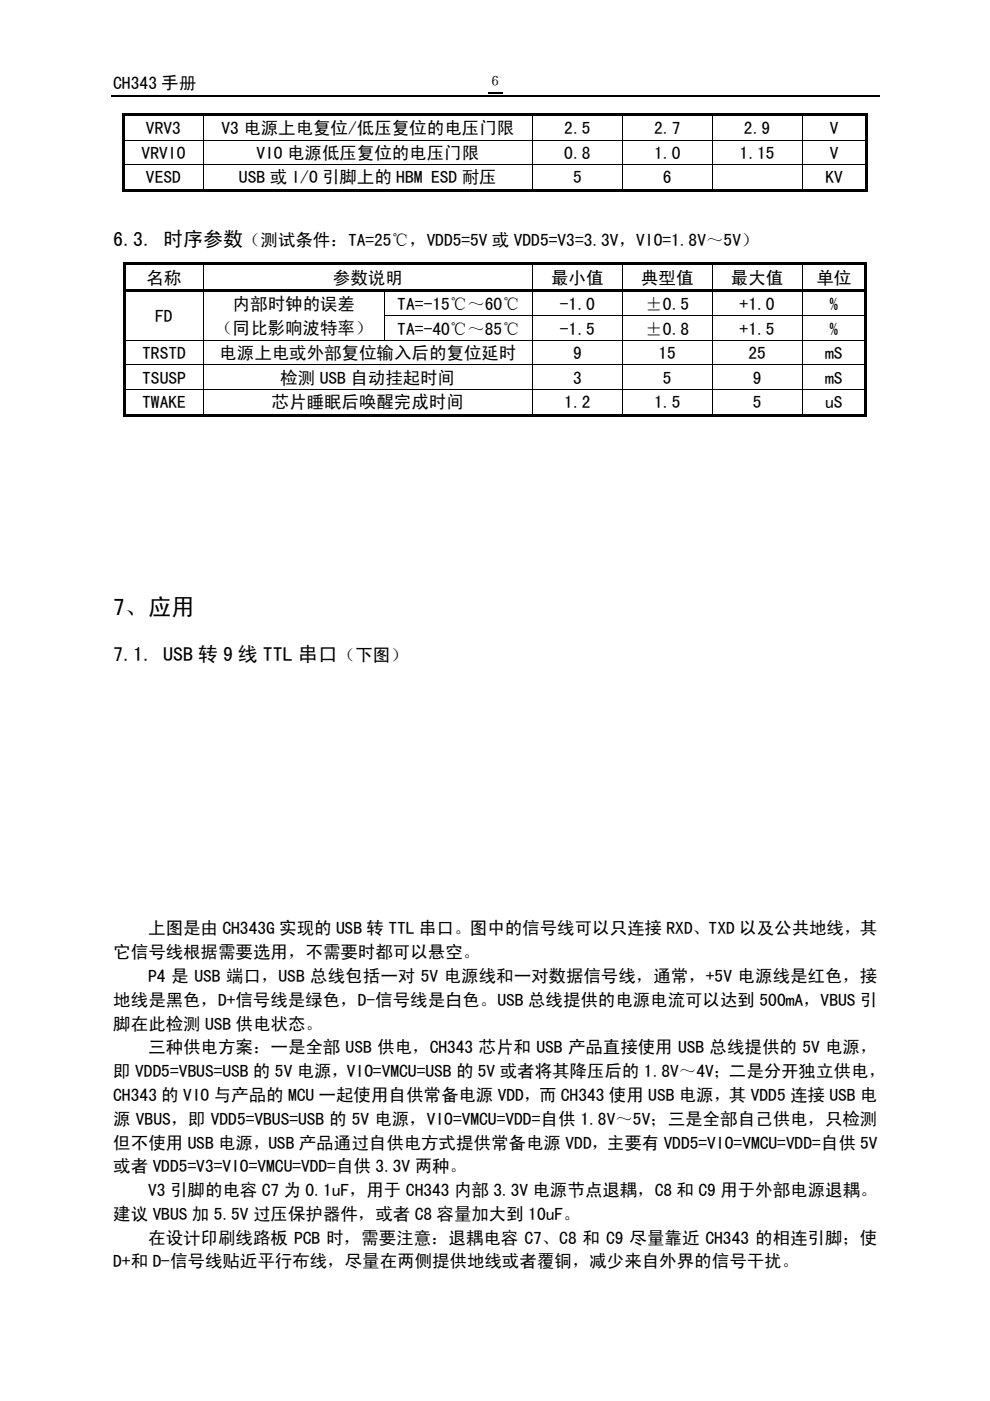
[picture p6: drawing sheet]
<svg xmlns="http://www.w3.org/2000/svg" width="210mm" height="297mm" viewBox="0 0 210 297" stroke-linecap="round" stroke-linejoin="round" font-family="sans-serif">
<defs><g id="words">
<text font-size="5" x="24" y="130.5">7、应用</text>
<g font-size="4.2">
<text x="24" y="52.2">6.3. 时序参数</text>
<text x="24" y="140.2">7.1. USB 转 9 线 TTL 串口</text>
</g>
<g font-size="3.7">
<text x="24" y="18.8">CH343 手册</text>
<text x="30.9" y="28.5">VRV3</text>
<text x="46.9" y="28.5">V3 电源上电复位/低压复位的电压门限</text>
<text x="119.6" y="28.5">2.5</text>
<text x="138.7" y="28.5">2.7</text>
<text x="157.7" y="28.5">2.9</text>
<text x="175.9" y="28.5">V</text>
<text x="30" y="33.7">VRVIO</text>
<text x="54.4" y="33.7">VIO 电源低压复位的电压门限</text>
<text x="119.6" y="33.7">0.8</text>
<text x="138.7" y="33.7">1.0</text>
<text x="156.8" y="33.7">1.15</text>
<text x="175.9" y="33.7">V</text>
<text x="30.9" y="38.9">VESD</text>
<text x="50.7" y="38.9">USB 或 I/O 引脚上的 HBM ESD 耐压</text>
<text x="121.5" y="38.9">5</text>
<text x="140.5" y="38.9">6</text>
<text x="175" y="38.9">KV</text>
<text x="51.5" y="52.2">（测试条件：TA=25℃，VDD5=5V 或 VDD5=V3=3.3V，VIO=1.8V～5V）</text>
<text x="31.1" y="60.1">名称</text>
<text x="49.3" y="65.8">内部时钟的误差</text>
<text x="70.6" y="60.1">参数说明</text>
<text x="84.2" y="65.7">TA=-15℃～60℃</text>
<text x="116.8" y="60.1">最小值</text>
<text x="118.7" y="65.7">-1.0</text>
<text x="135.9" y="60.1">典型值</text>
<text x="136.8" y="65.7">±0.5</text>
<text x="154.9" y="60.1">最大值</text>
<text x="156.8" y="65.7">+1.0</text>
<text x="173.1" y="60.1">单位</text>
<text x="175.9" y="65.7">%</text>
<text x="32.9" y="68.3">FD</text>
<text x="45.6" y="70.9">（同比影响波特率）</text>
<text x="84.2" y="70.9">TA=-40℃～85℃</text>
<text x="118.7" y="70.9">-1.5</text>
<text x="136.8" y="70.9">±0.8</text>
<text x="156.8" y="70.9">+1.5</text>
<text x="175.9" y="70.9">%</text>
<text x="30.1" y="76.1">TRSTD</text>
<text x="46.5" y="76.1">电源上电或外部复位输入后的复位延时</text>
<text x="121.5" y="76.1">9</text>
<text x="139.6" y="76.1">15</text>
<text x="158.7" y="76.1">25</text>
<text x="174.9" y="76.1">mS</text>
<text x="30.1" y="81.4">TSUSP</text>
<text x="59.4" y="81.4">检测 USB 自动挂起时间</text>
<text x="121.5" y="81.4">3</text>
<text x="140.5" y="81.4">5</text>
<text x="159.6" y="81.4">9</text>
<text x="174.9" y="81.4">mS</text>
<text x="30.1" y="86.6">TWAKE</text>
<text x="57.6" y="86.6">芯片睡眠后唤醒完成时间</text>
<text x="119.6" y="86.6">1.2</text>
<text x="138.7" y="86.6">1.5</text>
<text x="159.6" y="86.6">5</text>
<text x="174.9" y="86.6">uS</text>
<text x="71.6" y="140.2">（下图）</text>
<text x="24" y="203.1">它信号线根据需要选用，不需要时都可以悬空。</text>
<text x="31.4" y="198.1">上图是由 CH343G 实现的 USB 转 TTL 串口。图中的信号线可以只连接 RXD、TXD 以及公共地线，其</text>
<text x="31.4" y="208.2">P4 是 USB 端口，USB 总线包括一对 5V 电源线和一对数据信号线，通常，+5V 电源线是红色，接</text>
<text x="24" y="213.3">地线是黑色，D+信号线是绿色，D-信号线是白色。USB 总线提供的电源电流可以达到 500mA，VBUS 引</text>
<text x="24" y="218.3">脚在此检测 USB 供电状态。</text>
<text x="31.4" y="223.3">三种供电方案：一是全部 USB 供电，CH343 芯片和 USB 产品直接使用 USB 总线提供的 5V 电源，</text>
<text x="24" y="228.4">即 VDD5=VBUS=USB 的 5V 电源，VIO=VMCU=USB 的 5V 或者将其降压后的 1.8V～4V；二是分开独立供电，</text>
<text x="24" y="233.4">CH343 的 VIO 与产品的 MCU 一起使用自供常备电源 VDD，而 CH343 使用 USB 电源，其 VDD5 连接 USB 电</text>
<text x="24" y="238.4">源 VBUS，即 VDD5=VBUS=USB 的 5V 电源，VIO=VMCU=VDD=自供 1.8V～5V；三是全部自己供电，只检测</text>
<text x="24" y="243.5">但不使用 USB 电源，USB 产品通过自供电方式提供常备电源 VDD，主要有 VDD5=VIO=VMCU=VDD=自供 5V</text>
<text x="24" y="248.6">或者 VDD5=V3=VIO=VMCU=VDD=自供 3.3V 两种。</text>
<text x="31.4" y="253.6">V3 引脚的电容 C7 为 0.1uF，用于 CH343 内部 3.3V 电源节点退耦，C8 和 C9 用于外部电源退耦。</text>
<text x="24" y="258.6">建议 VBUS 加 5.5V 过压保护器件，或者 C8 容量加大到 10uF。</text>
<text x="31.4" y="263.7">在设计印刷线路板 PCB 时，需要注意：退耦电容 C7、C8 和 C9 尽量靠近 CH343 的相连引脚；使</text>
<text x="24" y="268.7">D+和 D-信号线贴近平行布线，尽量在两侧提供地线或者覆铜，减少来自外界的信号干扰。</text>
</g>
<text font-size="3.2" x="103.4" y="18.2">６</text>
</g></defs>
<path d="M103.4 19.7h3.2M23.5 20.3h163" fill="none" stroke="#000" stroke-width=".25"/>
<g fill="#000">
<path d="M26 24h.5v.6h-.5zM26 24h.5v.5h-.5zM26 24.6h.5v5h-.5zM26 29.6h.5v.2h-.5zM26 29.8h.5v5h-.5zM26 34.8h.5v.2h-.5zM26.5 24h16.5v.5h-16.5zM43 24.5l.1 .1zM43 24h.5v.5h-.5zM43 29.6h.1v.2h-.1zM43 34.8h.1v.2h-.1zM43.5 24h69.3v.5h-69.3z"/>
<path d="M112.8 24.5l.2 .1zM112.8 24h.5v.5h-.5zM112.8 29.6h.2v.2h-.2zM112.8 34.8h.2v.2h-.2zM113.3 24h18.6v.5h-18.6zM131.9 24.5l.1 .1zM131.9 24h.5v.5h-.5zM131.9 29.6h.1v.2h-.1zM131.9 34.8h.1v.2h-.1zM132.4 24h18.5v.5h-18.5zM150.9 24.5l.2 .1zM150.9 24h.5v.5h-.5z"/>
<path d="M150.9 29.6h.2v.2h-.2zM150.9 34.8h.2v.2h-.2zM151.4 24h18.6v.5h-18.6zM170 24.5l.1 .1zM170 24h.5v.5h-.5zM170 29.6h.1v.2h-.1zM170 34.8h.1v.2h-.1zM170.5 24h12.9v.5h-12.9zM183.4 24h.5v.6h-.5zM183.4 24h.5v.5h-.5zM183.4 24.6h.5v5h-.5zM183.4 29.6h.5v.2h-.5z"/>
<path d="M183.4 29.8h.5v5h-.5zM183.4 34.8h.5v.2h-.5zM26 35h.5v5h-.5zM26 40h.5v.5h-.5zM26.2 55.7h.5v.5h-.5zM26.5 40h16.5v.5h-16.5zM26.7 55.7h16.3v.5h-16.3zM43 40h.5v.5h-.5zM43 56.2h.1zM43 55.7h.5v.5h-.5zM43.5 40h69.3v.5h-69.3zM43.5 55.7h69.3v.5h-69.3z"/>
<path d="M112.8 40h.5v.5h-.5zM112.8 56.2h.2zM112.8 55.7h.5v.5h-.5zM113.3 40h18.6v.5h-18.6zM113.3 55.7h18.6v.5h-18.6zM131.9 40h.5v.5h-.5zM131.9 56.2h.1zM131.9 55.7h.5v.5h-.5zM132.4 40h18.5v.5h-18.5zM132.4 55.7h18.5v.5h-18.5zM150.9 40h.5v.5h-.5zM150.9 56.2h.2z"/>
<path d="M150.9 55.7h.5v.5h-.5zM151.4 40h18.6v.5h-18.6zM151.4 55.7h18.6v.5h-18.6zM170 40h.5v.5h-.5zM170 56.2h.1zM170 55.7h.5v.5h-.5zM170.5 40h12.9v.5h-12.9zM170.5 55.7h12.8v.5h-12.8zM183.3 55.7h.5v.5h-.5zM183.4 35h.5v5h-.5zM183.4 40h.5v.5h-.5zM26.2 56.2h.5v5.1h-.5z"/>
<path d="M26.2 61.3h.5v.5h-.5zM26.2 61.8h.5v5.1h-.5zM26.2 66.9h.5v.1h-.5zM26.2 67h.5v5.1h-.5zM26.2 72.1h.5v.1h-.5zM26.2 72.2h.5v5.1h-.5zM26.2 77.3h.5v.2h-.5zM26.7 61.3h16.3v.5h-16.3zM43 61.8h.1zM43 61.3h.5v.5h-.5zM43 66.9h.1v.1h-.1zM43 72.1h.1v.1h-.1z"/>
<path d="M43 77.3h.1v.2h-.1zM43.5 61.3h37.9v.5h-37.9zM81.4 61.8h.2zM81.4 61.3h.6v.5h-.6zM81.4 66.9h.2v.1h-.2zM81.4 72.1h.2v.1h-.2zM82 61.3h30.8v.5h-30.8zM112.8 61.8h.2zM112.8 61.3h.5v.5h-.5zM112.8 66.9h.2v.1h-.2zM112.8 72.1h.2v.1h-.2zM112.8 77.3h.2v.2h-.2z"/>
<path d="M113.3 61.3h18.6v.5h-18.6zM131.9 61.8h.1zM131.9 61.3h.5v.5h-.5zM131.9 66.9h.1v.1h-.1zM131.9 72.1h.1v.1h-.1zM131.9 77.3h.1v.2h-.1zM132.4 61.3h18.5v.5h-18.5zM150.9 61.8h.2zM150.9 61.3h.5v.5h-.5zM150.9 66.9h.2v.1h-.2zM150.9 72.1h.2v.1h-.2zM150.9 77.3h.2v.2h-.2z"/>
<path d="M151.4 61.3h18.6v.5h-18.6zM170 61.8h.1zM170 61.3h.5v.5h-.5zM170 66.9h.1v.1h-.1zM170 72.1h.1v.1h-.1zM170 77.3h.1v.2h-.1zM170.5 61.3h12.8v.5h-12.8zM183.3 56.2h.5v5.1h-.5zM183.3 61.3h.5v.5h-.5zM183.3 61.8h.5v5.1h-.5zM183.3 66.9h.5v.1h-.5zM183.3 67h.5v5.1h-.5z"/>
<path d="M183.3 72.1h.5v.1h-.5zM183.3 72.2h.5v5.1h-.5zM183.3 77.3h.5v.2h-.5zM26.2 77.5h.5v5h-.5zM26.2 82.5h.5v.2h-.5zM26.2 82.7h.5v5h-.5zM26.2 87.7h.5v.6h-.5zM26.7 87.7h16.3v.6h-16.3zM43 82.5h.1v.2h-.1zM43 87.7h.5v.6h-.5zM43.5 87.7h69.3v.6h-69.3zM112.8 82.5h.2v.2h-.2z"/>
<path d="M112.8 87.7h.5v.6h-.5zM113.3 87.7h18.6v.6h-18.6zM131.9 82.5h.1v.2h-.1zM131.9 87.7h.5v.6h-.5zM132.4 87.7h18.5v.6h-18.5zM150.9 82.5h.2v.2h-.2zM150.9 87.7h.5v.6h-.5zM151.4 87.7h18.6v.6h-18.6zM170 82.5h.1v.2h-.1zM170 87.7h.5v.6h-.5zM170.5 87.7h12.8v.6h-12.8zM183.3 77.5h.5v5h-.5z"/>
<path d="M183.3 82.5h.5v.2h-.5zM183.3 82.7h.5v5h-.5zM183.3 87.7h.5v.6h-.5z"/>
</g>
<g fill="none" stroke="#000" stroke-width=".21">
<path d="M26.5 29.7h16.5M26.5 34.9h16.5M43.1 24.6v5M43.1 29.8v5M43.1 35v5M43.1 29.7h69.7M43.1 34.9h69.7M112.9 24.6v5M112.9 29.8v5M112.9 35v5M113 29.7h18.9M113 34.9h18.9"/>
<path d="M132 24.6v5M132 29.8v5M132 35v5M132 29.7h18.9M132 34.9h18.9M151 24.6v5M151 29.8v5M151 35v5M151.1 29.7h18.9M151.1 34.9h18.9M170.1 24.6v5M170.1 29.8v5"/>
<path d="M170.1 35v5M170.1 29.7h13.3M170.1 34.9h13.3M43.1 56.2v5.1M112.9 56.2v5.1M132 56.2v5.1M151 56.2v5.1M170.1 56.2v5.1M26.7 72.2h16.3M26.7 77.4h16.3M43.1 61.8v5.1M43.1 67v5.1"/>
<path d="M43.1 72.2v5.1M43.1 77.5v5M43.1 72.2h38.3M43.1 77.4h69.7M81.5 61.8v5.1M81.5 67v5.1M81.6 67h31.2M81.6 72.2h31.2M112.9 61.8v5.1M112.9 67v5.1M112.9 72.2v5.1M112.9 77.5v5"/>
<path d="M113 67h18.9M113 72.2h18.9M113 77.4h18.9M132 61.8v5.1M132 67v5.1M132 72.2v5.1M132 77.5v5M132 67h18.9M132 72.2h18.9M132 77.4h18.9M151 61.8v5.1M151 67v5.1"/>
<path d="M151 72.2v5.1M151 77.5v5M151.1 67h18.9M151.1 72.2h18.9M151.1 77.4h18.9M170.1 61.8v5.1M170.1 67v5.1M170.1 72.2v5.1M170.1 77.5v5M170.1 67h13.2M170.1 72.2h13.2M170.1 77.4h13.2"/>
<path d="M26.7 82.6h16.3M43.1 82.7v5M43.1 82.6h69.7M112.9 82.7v5M113 82.6h18.9M132 82.7v5M132 82.6h18.9M151 82.7v5M151.1 82.6h18.9M170.1 82.7v5M170.1 82.6h13.2"/>
</g>
<use href="#words"/>
</svg>
